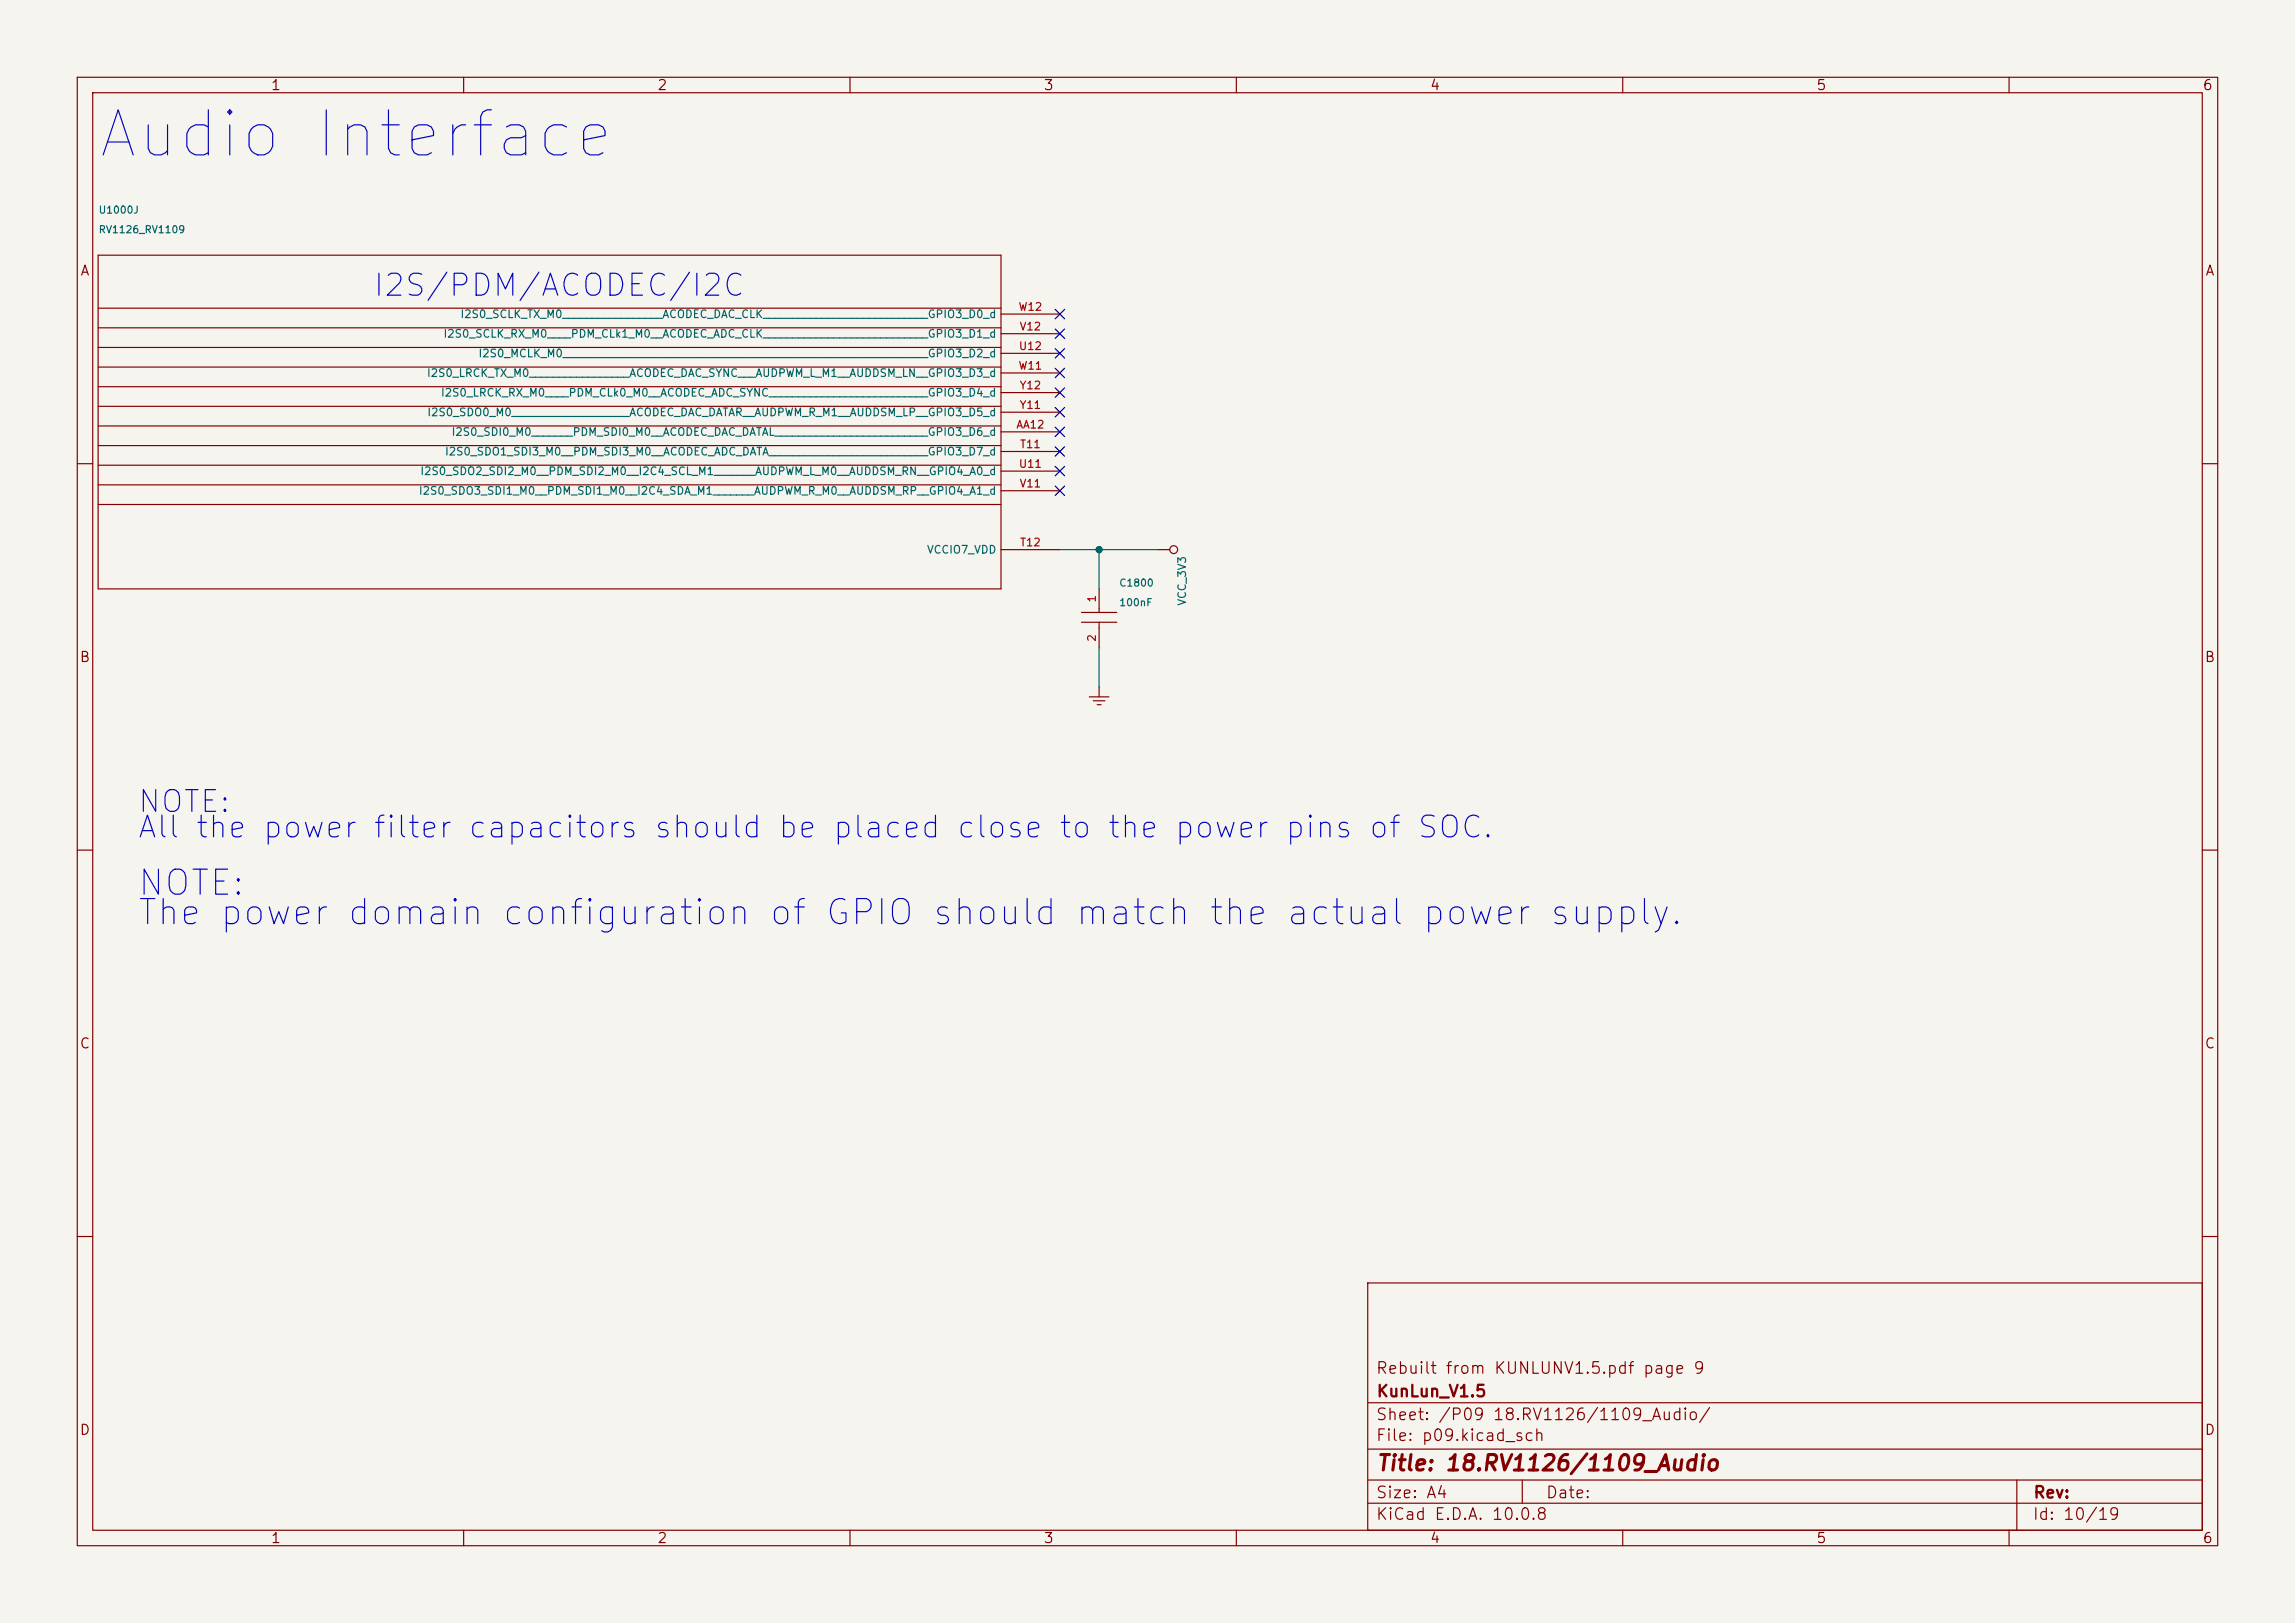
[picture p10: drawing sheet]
<svg xmlns="http://www.w3.org/2000/svg" width="297mm" height="210mm" viewBox="0 0 297 210" stroke-linecap="round" stroke-linejoin="round" font-family="sans-serif">
<defs><g id="words">
<text font-size="5.8" fill="#0000c2" x="12.2" y="21.8">Audio Interface</text>
<g font-size="3.2" fill="#0000c2">
<text x="17.6" y="116.7">NOTE:</text>
<text x="17.6" y="120.5">The power domain configuration of GPIO should match the actual power supply.</text>
</g>
<g font-size="2.8" fill="#0000c2">
<text x="48.1" y="39.1">I2S/PDM/ACODEC/I2C</text>
<text x="17.6" y="105.8">NOTE:</text>
<text x="17.6" y="109.1">All the power filter capacitors should be placed close to the power pins of SOC.</text>
</g>
<text font-size="2" fill="#840000" x="178" y="190.8">Title: 18.RV1126/1109_Audio</text>
<g font-size="1.5" fill="#840000">
<text x="178" y="178.1">Rebuilt from KUNLUNV1.5.pdf page 9</text>
<text x="178" y="184.1">Sheet: /P09 18.RV1126/1109_Audio/</text>
<text x="178" y="181.1">KunLun_V1.5</text>
<text x="178" y="186.8">File: p09.kicad_sch</text>
<text x="178" y="197">KiCad E.D.A. 10.0.8</text>
<text x="178" y="194.2">Size: A4</text>
<text x="200" y="194.2">Date:</text>
<text x="263" y="197">Id: 10/19</text>
<text x="263" y="194.2">Rev:</text>
</g>
<g font-size="1.3" fill="#840000">
<text x="35" y="12">1</text>
<text x="85" y="12">2</text>
<text x="135" y="12">3</text>
<text x="185" y="12">4</text>
<text x="235" y="12">5</text>
<text x="285" y="12">6</text>
<text x="10.3" y="36">A</text>
<text x="285.3" y="36">A</text>
<text x="10.2" y="86">B</text>
<text x="285.2" y="86">B</text>
<text x="10.2" y="136">C</text>
<text x="285.2" y="136">C</text>
<text x="10.2" y="186">D</text>
<text x="285.2" y="186">D</text>
<text x="35" y="200">1</text>
<text x="85" y="200">2</text>
<text x="135" y="200">3</text>
<text x="185" y="200">4</text>
<text x="235" y="200">5</text>
<text x="285" y="200">6</text>
</g>
<g font-size="1" fill="#006464">
<text x="59.5" y="41.4">I2S0_SCLK_TX_M0_________________ACODEC_DAC_CLK____________________________GPIO3_D0_d</text>
<text x="57.3" y="43.9">I2S0_SCLK_RX_M0____PDM_CLk1_M0__ACODEC_ADC_CLK____________________________GPIO3_D1_d</text>
<text x="61.8" y="46.5">I2S0_MCLK_M0______________________________________________________________GPIO3_D2_d</text>
<text x="55.2" y="49">I2S0_LRCK_TX_M0_________________ACODEC_DAC_SYNC___AUDPWM_L_M1__AUDDSM_LN__GPIO3_D3_d</text>
<text x="57" y="51.6">I2S0_LRCK_RX_M0____PDM_CLk0_M0__ACODEC_ADC_SYNC___________________________GPIO3_D4_d</text>
<text x="55.2" y="54.1">I2S0_SDO0_M0____________________ACODEC_DAC_DATAR__AUDPWM_R_M1__AUDDSM_LP__GPIO3_D5_d</text>
<text x="57.5" y="59.2">I2S0_SDO1_SDI3_M0__PDM_SDI3_M0__ACODEC_ADC_DATA___________________________GPIO3_D7_d</text>
<text x="58.4" y="56.6">I2S0_SDI0_M0_______PDM_SDI0_M0__ACODEC_DAC_DATAL__________________________GPIO3_D6_d</text>
<text x="54.1" y="64.3">I2S0_SDO3_SDI1_M0__PDM_SDI1_M0__I2C4_SDA_M1_______AUDPWM_R_M0__AUDDSM_RP__GPIO4_A1_d</text>
<text x="54.3" y="61.7">I2S0_SDO2_SDI2_M0__PDM_SDI2_M0__I2C4_SCL_M1_______AUDPWM_L_M0__AUDDSM_RN__GPIO4_A0_d</text>
<text x="119.9" y="71.9">VCCIO7_VDD</text>
<text x="153.7" y="78.5" transform="rotate(-90 153.7 78.5)">VCC_3V3</text>
</g>
<g font-size="1" fill="#a90000">
<text x="131.7" y="40.5">W12</text>
<text x="131.8" y="45.5">U12</text>
<text x="131.9" y="43">V12</text>
<text x="131.7" y="48.1">W11</text>
<text x="131.9" y="53.2">Y11</text>
<text x="131.9" y="50.6">Y12</text>
<text x="131.4" y="55.7">AA12</text>
<text x="131.9" y="58.2">T11</text>
<text x="131.8" y="60.8">U11</text>
<text x="131.9" y="63.3">V11</text>
<text x="131.9" y="70.9">T12</text>
<text x="142.1" y="83.1" transform="rotate(-90 142.1 83.1)">2</text>
<text x="142.1" y="78" transform="rotate(-90 142.1 78)">1</text>
</g>
<g font-size=".9" fill="#006464">
<text x="12.7" y="27.9">U1000J</text>
<text x="12.7" y="30.4">RV1126_RV1109</text>
<text x="144.8" y="76.1">C1800</text>
<text x="144.8" y="78.7">100nF</text>
</g>
</g></defs>
<path d="M0 0h297v210h-297z" fill="#f5f4ef" stroke="#f5f4ef" stroke-width=".13"/>
<g fill="none" stroke="#840000" stroke-width=".15">
<path d="M10 10h277v190h-277zM12 12h273v186h-273zM60 10v2M110 10v2M160 10v2M210 10v2M260 10v2M12.7 33h116.8v43.2h-116.8zM12.7 39.9h116.8M12.7 42.4h116.8M12.7 45h116.8M12.7 47.5h116.8"/>
<path d="M12.7 50h116.8M12.7 52.6h116.8M12.7 55.1h116.8M12.7 57.7h116.8M129.5 55.9h7.7M129.5 58.4h7.7M129.5 45.7h7.7M129.5 43.2h7.7M129.5 48.3h7.7M129.5 40.6h7.7M129.5 53.3h7.7M129.5 50.8h7.7"/>
<path d="M10 60h2M12.7 60.2h116.8M12.7 62.7h116.8M12.7 65.3h116.8M129.5 71.1h7.7M129.5 61h7.7M129.5 63.5h7.7M140 79.2h4.5M142.2 76.2v3M149.9 71.1h1.5M285 60h2M140 80.5h4.5"/>
<path d="M141 90.2h2.5M141.5 90.7h1.5M142 91.2h.5M142.2 80.5v3.3M142.2 88.9v1.3M10 110h2M285 110h2M10 160h2M177 166h108v32h-108zM285 160h2M60 198v2M110 198v2"/>
<path d="M160 198v2M177 194.5h108M177 191.5h108M177 187.5h108M177 181.5h108M197 191.5v3M210 198v2M260 198v2M261 191.5v6.5"/>
<circle cx="151.9" cy="71.1" r=".51"/>
</g>
<path d="M137.2 71.1h12.7M142.2 71.1v5.1M142.2 83.8v5.1" fill="none" stroke="#009600" stroke-width=".15"/>
<g fill="none" stroke="#000084" stroke-width=".15">
<path d="M136.6 40l1.2 1.2M136.6 42.6l1.2 1.2M136.6 50.2l1.2 1.2M136.6 52.7l1.2 1.2M136.6 55.3l1.2 1.2M136.6 57.8l1.2 1.2M136.6 47.7l1.2 1.2M136.6 45.1l1.2 1.2M137.8 40l-1.2 1.2M137.8 42.6l-1.2 1.2M137.8 50.2l-1.2 1.2M137.8 52.7l-1.2 1.2"/>
<path d="M137.8 55.3l-1.2 1.2M137.8 57.8l-1.2 1.2M137.8 47.7l-1.2 1.2M137.8 45.1l-1.2 1.2M136.6 60.4l1.2 1.2M136.6 62.9l1.2 1.2M137.8 60.4l-1.2 1.2M137.8 62.9l-1.2 1.2"/>
</g>
<circle cx="142.2" cy="71.1" r=".46" fill="#009600"/>
<use href="#words"/>
</svg>
